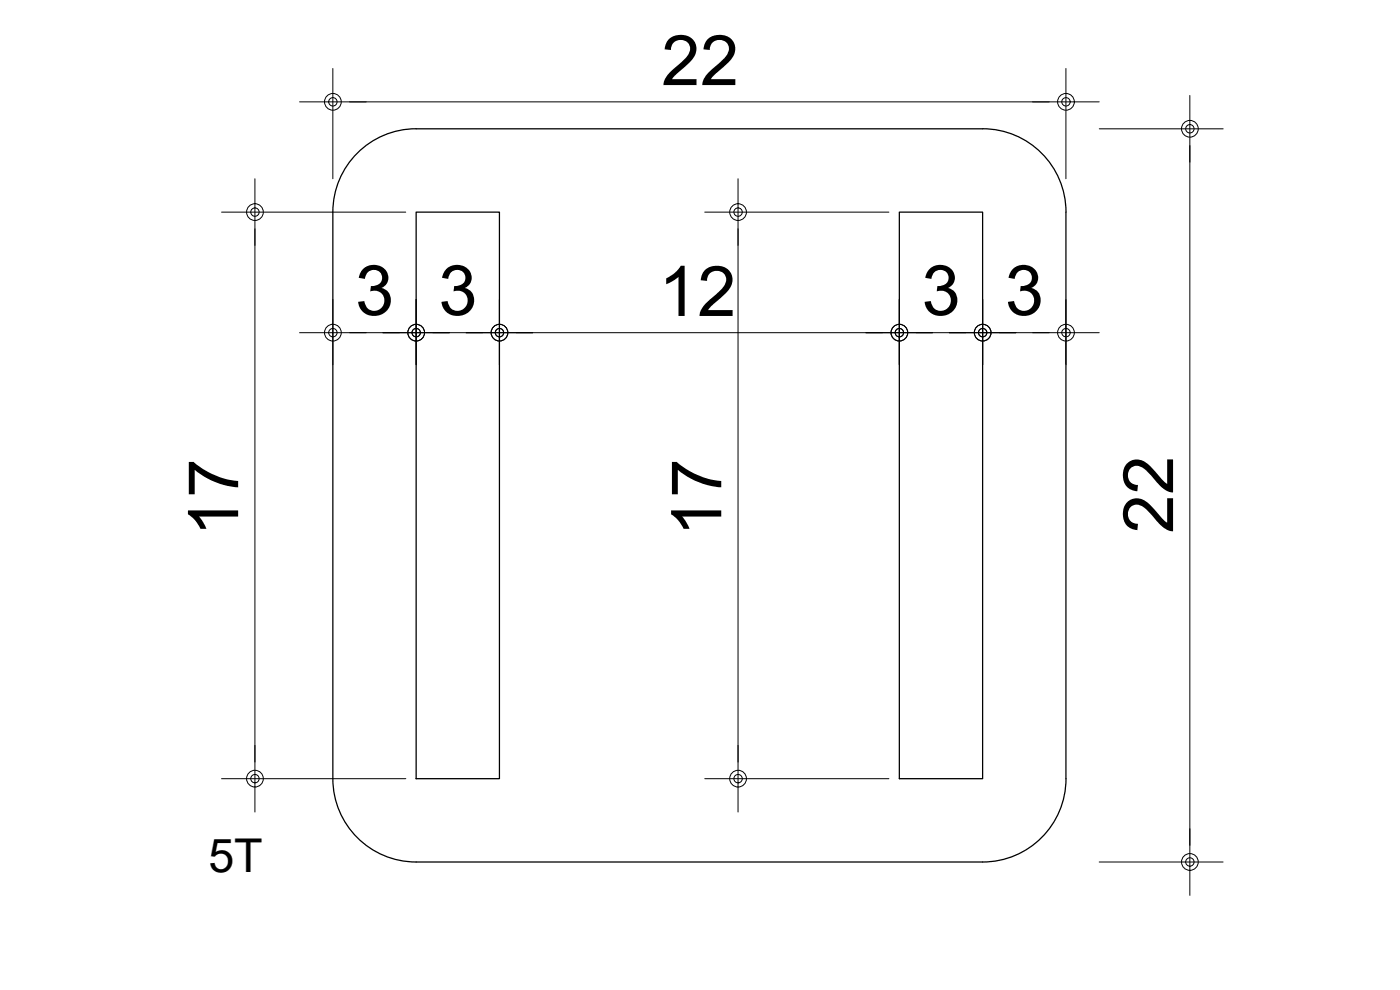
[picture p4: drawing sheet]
<svg xmlns="http://www.w3.org/2000/svg" width="420mm" height="297mm" viewBox="0 0 420 297" stroke-linecap="round" stroke-linejoin="round" font-family="sans-serif">
<defs><g id="words">
<g font-size="21">
<text x="198.5" y="25.5">22</text>
<text x="106.6" y="94.5">3</text>
<text x="131.6" y="94.5">3</text>
<text x="197.7" y="94.8">12</text>
<text x="276.6" y="94.5">3</text>
<text x="301.6" y="94.5">3</text>
<text x="71.5" y="161" transform="rotate(-90 71.5 161)">17</text>
<text x="216.5" y="161" transform="rotate(-90 216.5 161)">17</text>
<text x="352.1" y="160" transform="rotate(-90 352.1 160)">22</text>
</g>
<text font-size="14" x="62.6" y="261.7">5T</text>
</g></defs>
<!-- layer: MAIN -->
<path d="M107.2 46a24.8 24.8 0 0 1 17.7-7.3l170-.1a25 25 0 0 1 25 25v170a25 25 0 0 1-25 25h-170a25 25 0 0 1-25-25v-170a24.9 24.9 0 0 1 7.3-17.6zM124.9 63.6h25v170h-25zM269.9 63.6h25v170h-25z" fill="none" stroke="#000" stroke-width=".38"/>
<!-- layer: AA-AXIS-DIMS -->
<g fill="none" stroke="#000" stroke-width=".3">
<path d="M99.9 20.6v33M104.9 30.6h210M319.9 20.6v33M329.9 38.7h37.2M357.1 43.6v210M66.5 63.6h55.3M76.5 68.6v160M211.5 63.6h55.3M221.5 68.6v160M99.9 89.8v19.6M104.9 99.8h15M124.9 89.8v19.6"/>
<path d="M129.9 99.8h15M149.9 89.8v19.6M154.9 99.8h110M269.9 89.8v19.6M274.9 99.8h15M294.9 89.8v19.6M299.9 99.8h15M319.9 89.8v19.6M66.5 233.6h55.3M211.5 233.6h55.3M329.9 258.6h37.2"/>
</g>
<!-- layer: 0 -->
<g fill="none" stroke="#000" stroke-width=".3">
<path d="M89.9 30.6h20M309.9 30.6h20M357.1 28.6v20M76.5 53.6v20M221.5 53.6v20M89.9 99.8h20M114.9 99.8h20M139.9 99.8h20M259.9 99.8h20M284.9 99.8h20M309.9 99.8h20M76.5 223.6v20"/>
<path d="M221.5 223.6v20M357.1 248.6v20"/>
<circle cx="99.9" cy="30.6" r="1.26"/>
<circle cx="99.9" cy="30.6" r="2.51"/>
<circle cx="319.9" cy="30.6" r="2.51"/>
<circle cx="319.9" cy="30.6" r="1.26"/>
<circle cx="357.1" cy="38.6" r="2.51"/>
<circle cx="357.1" cy="38.6" r="1.26"/>
<circle cx="76.5" cy="63.6" r="2.51"/>
<circle cx="76.5" cy="63.6" r="1.26"/>
<circle cx="221.5" cy="63.6" r="2.51"/>
<circle cx="221.5" cy="63.6" r="1.26"/>
<circle cx="99.9" cy="99.8" r="1.26"/>
<circle cx="99.9" cy="99.8" r="2.51"/>
<circle cx="124.9" cy="99.8" r="2.51"/>
<circle cx="124.9" cy="99.8" r="1.26"/>
<circle cx="149.9" cy="99.8" r="2.51"/>
<circle cx="149.9" cy="99.8" r="1.26"/>
<circle cx="269.9" cy="99.8" r="2.51"/>
<circle cx="269.9" cy="99.8" r="1.26"/>
<circle cx="294.9" cy="99.8" r="2.51"/>
<circle cx="294.9" cy="99.8" r="1.26"/>
<circle cx="319.9" cy="99.8" r="2.51"/>
<circle cx="319.9" cy="99.8" r="1.26"/>
<circle cx="76.5" cy="233.6" r="1.26"/>
<circle cx="76.5" cy="233.6" r="2.51"/>
<circle cx="221.5" cy="233.6" r="1.26"/>
<circle cx="221.5" cy="233.6" r="2.51"/>
<circle cx="357.1" cy="258.6" r="1.26"/>
<circle cx="357.1" cy="258.6" r="2.51"/>
</g>
<use href="#words"/>
</svg>
